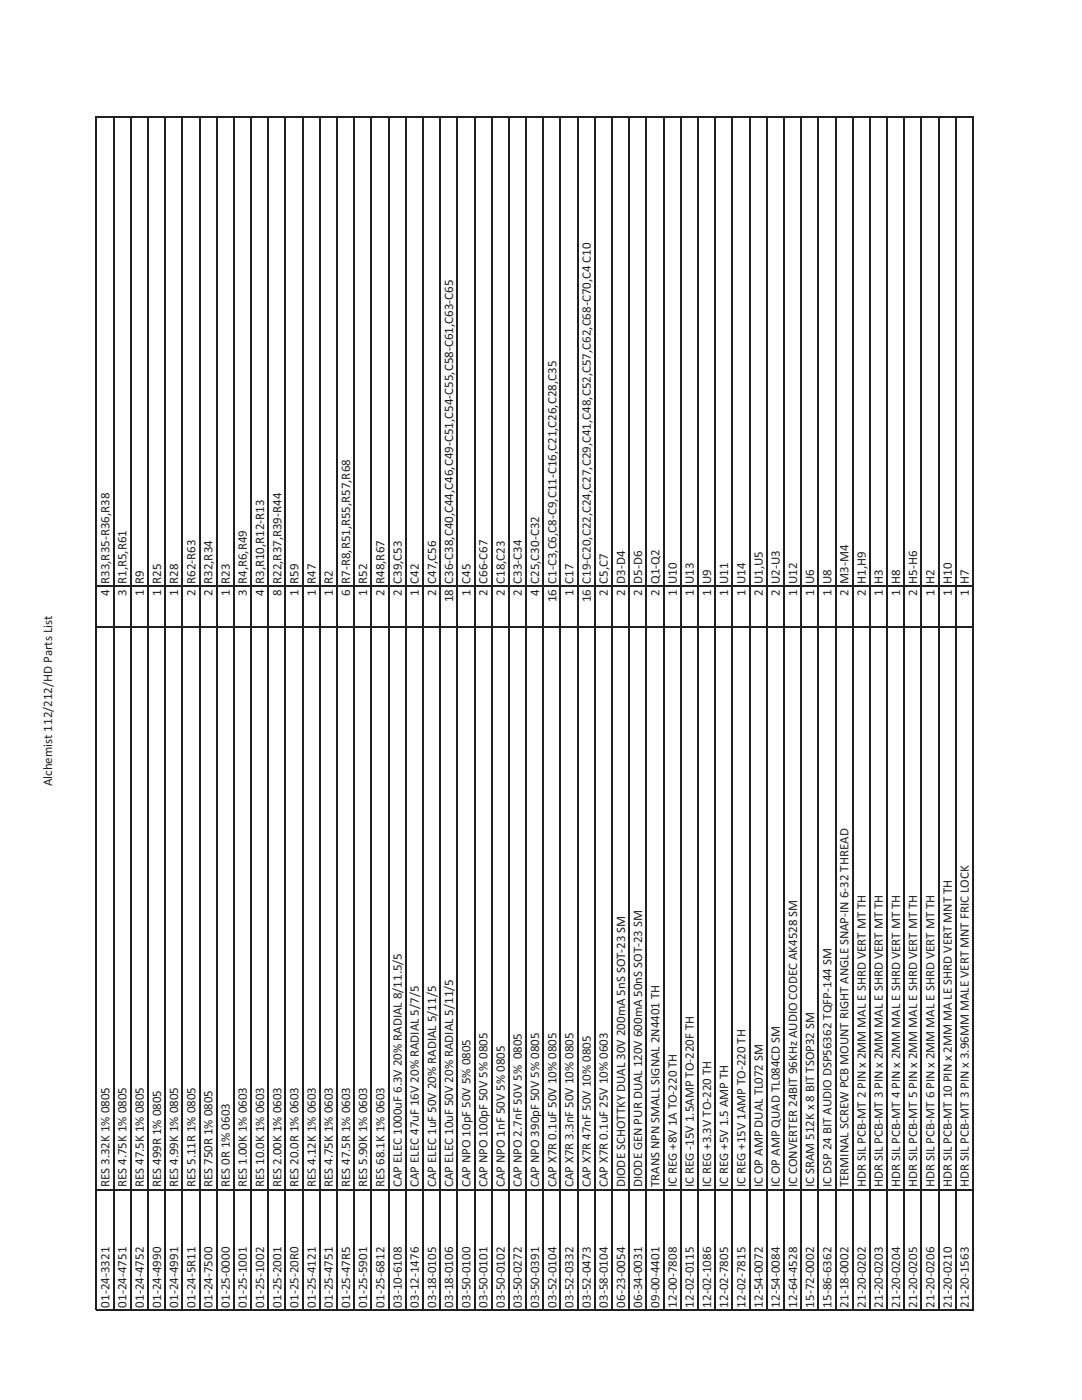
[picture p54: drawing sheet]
<svg xmlns="http://www.w3.org/2000/svg" width="216mm" height="279mm" viewBox="0 0 216 279" stroke-linecap="round" stroke-linejoin="round" font-family="sans-serif">
<defs><g id="words">
<g font-size="2.6" fill="#231f20">
<text x="21.8" y="118.8" transform="rotate(-90 21.8 118.8)">4 R33,R35-R36,R38</text>
<text x="25.3" y="118.8" transform="rotate(-90 25.3 118.8)">3 R1,R5,R61</text>
<text x="28.7" y="118.8" transform="rotate(-90 28.7 118.8)">1 R9</text>
<text x="32.1" y="118.8" transform="rotate(-90 32.1 118.8)">1 R25</text>
<text x="35.6" y="118.8" transform="rotate(-90 35.6 118.8)">1 R28</text>
<text x="39" y="118.8" transform="rotate(-90 39 118.8)">2 R62-R63</text>
<text x="42.4" y="118.8" transform="rotate(-90 42.4 118.8)">2 R32,R34</text>
<text x="45.9" y="118.8" transform="rotate(-90 45.9 118.8)">1 R23</text>
<text x="49.3" y="118.8" transform="rotate(-90 49.3 118.8)">3 R4,R6,R49</text>
<text x="52.7" y="118.8" transform="rotate(-90 52.7 118.8)">4 R3,R10,R12-R13</text>
<text x="56.1" y="118.8" transform="rotate(-90 56.1 118.8)">8 R22,R37,R39-R44</text>
<text x="59.6" y="118.8" transform="rotate(-90 59.6 118.8)">1 R59</text>
<text x="63" y="118.8" transform="rotate(-90 63 118.8)">1 R47</text>
<text x="66.4" y="118.8" transform="rotate(-90 66.4 118.8)">1 R2</text>
<text x="69.9" y="118.8" transform="rotate(-90 69.9 118.8)">6 R7-R8,R51,R55,R57,R68</text>
<text x="73.3" y="118.8" transform="rotate(-90 73.3 118.8)">1 R52</text>
<text x="76.7" y="118.8" transform="rotate(-90 76.7 118.8)">2 R48,R67</text>
<text x="80.2" y="118.8" transform="rotate(-90 80.2 118.8)">2 C39,C53</text>
<text x="83.6" y="118.8" transform="rotate(-90 83.6 118.8)">1 C42</text>
<text x="87" y="118.8" transform="rotate(-90 87 118.8)">2 C47,C56</text>
<text x="93.9" y="118.8" transform="rotate(-90 93.9 118.8)">1 C45</text>
<text x="97.3" y="118.8" transform="rotate(-90 97.3 118.8)">2 C66-C67</text>
<text x="100.7" y="118.8" transform="rotate(-90 100.7 118.8)">2 C18,C23</text>
<text x="104.2" y="118.8" transform="rotate(-90 104.2 118.8)">2 C33-C34</text>
<text x="107.6" y="118.8" transform="rotate(-90 107.6 118.8)">4 C25,C30-C32</text>
<text x="114.5" y="118.8" transform="rotate(-90 114.5 118.8)">1 C17</text>
<text x="121.3" y="118.8" transform="rotate(-90 121.3 118.8)">2 C5,C7</text>
<text x="124.7" y="118.8" transform="rotate(-90 124.7 118.8)">2 D3-D4</text>
<text x="128.2" y="118.8" transform="rotate(-90 128.2 118.8)">2 D5-D6</text>
<text x="131.6" y="118.8" transform="rotate(-90 131.6 118.8)">2 Q1-Q2</text>
<text x="135" y="118.8" transform="rotate(-90 135 118.8)">1 U10</text>
<text x="138.5" y="118.8" transform="rotate(-90 138.5 118.8)">1 U13</text>
<text x="141.9" y="118.8" transform="rotate(-90 141.9 118.8)">1 U9</text>
<text x="145.3" y="118.8" transform="rotate(-90 145.3 118.8)">1 U11</text>
<text x="148.7" y="118.8" transform="rotate(-90 148.7 118.8)">1 U14</text>
<text x="152.2" y="118.8" transform="rotate(-90 152.2 118.8)">2 U1,U5</text>
<text x="155.6" y="118.8" transform="rotate(-90 155.6 118.8)">2 U2-U3</text>
<text x="159" y="118.8" transform="rotate(-90 159 118.8)">1 U12</text>
<text x="162.5" y="118.8" transform="rotate(-90 162.5 118.8)">1 U6</text>
<text x="165.9" y="118.8" transform="rotate(-90 165.9 118.8)">1 U8</text>
<text x="169.3" y="118.8" transform="rotate(-90 169.3 118.8)">2 M3-M4</text>
<text x="172.8" y="118.8" transform="rotate(-90 172.8 118.8)">2 H1,H9</text>
<text x="176.2" y="118.8" transform="rotate(-90 176.2 118.8)">1 H3</text>
<text x="179.6" y="118.8" transform="rotate(-90 179.6 118.8)">1 H8</text>
<text x="183" y="118.8" transform="rotate(-90 183 118.8)">2 H5-H6</text>
<text x="186.5" y="118.8" transform="rotate(-90 186.5 118.8)">1 H2</text>
<text x="189.9" y="118.8" transform="rotate(-90 189.9 118.8)">1 H10</text>
<text x="193.3" y="118.8" transform="rotate(-90 193.3 118.8)">1 H7</text>
<text x="90.4" y="120.2" transform="rotate(-90 90.4 120.2)">18 C36-C38,C40,C44,C46,C49-C51,C54-C55,C58-C61,C63-C65</text>
<text x="111" y="120.2" transform="rotate(-90 111 120.2)">16 C1-C3,C6,C8-C9,C11-C16,C21,C26,C28,C35</text>
<text x="117.9" y="120.2" transform="rotate(-90 117.9 120.2)">16 C19-C20,C22,C24,C27,C29,C41,C48,C52,C57,C62,C68-C70,C4 C10</text>
<text x="10.4" y="156.9" transform="rotate(-90 10.4 156.9)">Alchemist 112/212/HD Parts List</text>
<text x="21.8" y="236.9" transform="rotate(-90 21.8 236.9)">RES 3.32K 1% 0805</text>
<text x="25.3" y="236.9" transform="rotate(-90 25.3 236.9)">RES 4.75K 1% 0805</text>
<text x="28.7" y="236.9" transform="rotate(-90 28.7 236.9)">RES 47.5K 1% 0805</text>
<text x="32.1" y="236.9" transform="rotate(-90 32.1 236.9)">RES 499R 1% 0805</text>
<text x="35.6" y="236.9" transform="rotate(-90 35.6 236.9)">RES 4.99K 1% 0805</text>
<text x="39" y="236.9" transform="rotate(-90 39 236.9)">RES 5.11R 1% 0805</text>
<text x="42.4" y="236.9" transform="rotate(-90 42.4 236.9)">RES 750R 1% 0805</text>
<text x="45.9" y="236.9" transform="rotate(-90 45.9 236.9)">RES 0R 1% 0603</text>
<text x="49.3" y="236.9" transform="rotate(-90 49.3 236.9)">RES 1.00K 1% 0603</text>
<text x="52.7" y="236.9" transform="rotate(-90 52.7 236.9)">RES 10.0K 1% 0603</text>
<text x="56.1" y="236.9" transform="rotate(-90 56.1 236.9)">RES 2.00K 1% 0603</text>
<text x="59.6" y="236.9" transform="rotate(-90 59.6 236.9)">RES 20.0R 1% 0603</text>
<text x="63" y="236.9" transform="rotate(-90 63 236.9)">RES 4.12K 1% 0603</text>
<text x="66.4" y="236.9" transform="rotate(-90 66.4 236.9)">RES 4.75K 1% 0603</text>
<text x="69.9" y="236.9" transform="rotate(-90 69.9 236.9)">RES 47.5R 1% 0603</text>
<text x="73.3" y="236.9" transform="rotate(-90 73.3 236.9)">RES 5.90K 1% 0603</text>
<text x="76.7" y="236.9" transform="rotate(-90 76.7 236.9)">RES 68.1K 1% 0603</text>
<text x="80.2" y="236.9" transform="rotate(-90 80.2 236.9)">CAP ELEC 1000uF 6.3V 20% RADIAL 8/11.5/5</text>
<text x="83.6" y="236.9" transform="rotate(-90 83.6 236.9)">CAP ELEC 47uF 16V 20% RADIAL 5/7/5</text>
<text x="87" y="236.9" transform="rotate(-90 87 236.9)">CAP ELEC 1uF 50V 20% RADIAL 5/11/5</text>
<text x="90.4" y="236.9" transform="rotate(-90 90.4 236.9)">CAP ELEC 10uF 50V 20% RADIAL 5/11/5</text>
<text x="93.9" y="236.9" transform="rotate(-90 93.9 236.9)">CAP NPO 10pF 50V 5% 0805</text>
<text x="97.3" y="236.9" transform="rotate(-90 97.3 236.9)">CAP NPO 100pF 50V 5% 0805</text>
<text x="100.7" y="236.9" transform="rotate(-90 100.7 236.9)">CAP NPO 1nF 50V 5% 0805</text>
<text x="104.2" y="236.9" transform="rotate(-90 104.2 236.9)">CAP NPO 2.7nF 50V 5% 0805</text>
<text x="107.6" y="236.9" transform="rotate(-90 107.6 236.9)">CAP NPO 390pF 50V 5% 0805</text>
<text x="111" y="236.9" transform="rotate(-90 111 236.9)">CAP X7R 0.1uF 50V 10% 0805</text>
<text x="114.5" y="236.9" transform="rotate(-90 114.5 236.9)">CAP X7R 3.3nF 50V 10% 0805</text>
<text x="117.9" y="236.9" transform="rotate(-90 117.9 236.9)">CAP X7R 47nF 50V 10% 0805</text>
<text x="121.3" y="236.9" transform="rotate(-90 121.3 236.9)">CAP X7R 0.1uF 25V 10% 0603</text>
<text x="124.7" y="236.9" transform="rotate(-90 124.7 236.9)">DIODE SCHOTTKY DUAL 30V 200mA 5nS SOT-23 SM</text>
<text x="128.2" y="236.9" transform="rotate(-90 128.2 236.9)">DIODE GEN PUR DUAL 120V 600mA 50nS SOT-23 SM</text>
<text x="131.6" y="236.9" transform="rotate(-90 131.6 236.9)">TRANS NPN SMALL SIGNAL 2N4401 TH</text>
<text x="135" y="236.9" transform="rotate(-90 135 236.9)">IC REG +8V 1A TO-220 TH</text>
<text x="138.5" y="236.9" transform="rotate(-90 138.5 236.9)">IC REG -15V 1.5AMP TO-220F TH</text>
<text x="141.9" y="236.9" transform="rotate(-90 141.9 236.9)">IC REG +3.3V TO-220 TH</text>
<text x="145.3" y="236.9" transform="rotate(-90 145.3 236.9)">IC REG +5V 1.5 AMP TH</text>
<text x="148.7" y="236.9" transform="rotate(-90 148.7 236.9)">IC REG +15V 1AMP TO-220 TH</text>
<text x="152.2" y="236.9" transform="rotate(-90 152.2 236.9)">IC OP AMP DUAL TL072 SM</text>
<text x="155.6" y="236.9" transform="rotate(-90 155.6 236.9)">IC OP AMP QUAD TL084CD SM</text>
<text x="159" y="236.9" transform="rotate(-90 159 236.9)">IC CONVERTER 24BIT 96KHz AUDIO CODEC AK4528 SM</text>
<text x="162.5" y="236.9" transform="rotate(-90 162.5 236.9)">IC SRAM 512K x 8 BIT TSOP32 SM</text>
<text x="165.9" y="236.9" transform="rotate(-90 165.9 236.9)">IC DSP 24 BIT AUDIO DSP56362 TQFP-144 SM</text>
<text x="169.3" y="236.9" transform="rotate(-90 169.3 236.9)">TERMINAL SCREW PCB MOUNT RIGHT ANGLE SNAP-IN 6-32 THREAD</text>
<text x="172.8" y="236.9" transform="rotate(-90 172.8 236.9)">HDR SIL PCB-MT 2 PIN x 2MM MAL E SHRD VERT MT TH</text>
<text x="176.2" y="236.9" transform="rotate(-90 176.2 236.9)">HDR SIL PCB-MT 3 PIN x 2MM MAL E SHRD VERT MT TH</text>
<text x="179.6" y="236.9" transform="rotate(-90 179.6 236.9)">HDR SIL PCB-MT 4 PIN x 2MM MAL E SHRD VERT MT TH</text>
<text x="183" y="236.9" transform="rotate(-90 183 236.9)">HDR SIL PCB-MT 5 PIN x 2MM MAL E SHRD VERT MT TH</text>
<text x="186.5" y="236.9" transform="rotate(-90 186.5 236.9)">HDR SIL PCB-MT 6 PIN x 2MM MAL E SHRD VERT MT TH</text>
<text x="189.9" y="236.9" transform="rotate(-90 189.9 236.9)">HDR SIL PCB-MT 10 PIN x 2MM MA LE SHRD VERT MNT TH</text>
<text x="193.3" y="236.9" transform="rotate(-90 193.3 236.9)">HDR SIL PCB-MT 3 PIN x 3.96MM MALE VERT MNT FRIC LOCK</text>
<text x="21.8" y="260.9" transform="rotate(-90 21.8 260.9)">01-24-3321</text>
<text x="25.3" y="260.9" transform="rotate(-90 25.3 260.9)">01-24-4751</text>
<text x="28.7" y="260.9" transform="rotate(-90 28.7 260.9)">01-24-4752</text>
<text x="32.1" y="260.9" transform="rotate(-90 32.1 260.9)">01-24-4990</text>
<text x="35.6" y="260.9" transform="rotate(-90 35.6 260.9)">01-24-4991</text>
<text x="39" y="260.9" transform="rotate(-90 39 260.9)">01-24-5R11</text>
<text x="42.4" y="260.9" transform="rotate(-90 42.4 260.9)">01-24-7500</text>
<text x="45.9" y="260.9" transform="rotate(-90 45.9 260.9)">01-25-0000</text>
<text x="49.3" y="260.9" transform="rotate(-90 49.3 260.9)">01-25-1001</text>
<text x="52.7" y="260.9" transform="rotate(-90 52.7 260.9)">01-25-1002</text>
<text x="56.1" y="260.9" transform="rotate(-90 56.1 260.9)">01-25-2001</text>
<text x="59.6" y="260.9" transform="rotate(-90 59.6 260.9)">01-25-20R0</text>
<text x="63" y="260.9" transform="rotate(-90 63 260.9)">01-25-4121</text>
<text x="66.4" y="260.9" transform="rotate(-90 66.4 260.9)">01-25-4751</text>
<text x="69.9" y="260.9" transform="rotate(-90 69.9 260.9)">01-25-47R5</text>
<text x="73.3" y="260.9" transform="rotate(-90 73.3 260.9)">01-25-5901</text>
<text x="76.7" y="260.9" transform="rotate(-90 76.7 260.9)">01-25-6812</text>
<text x="80.2" y="260.9" transform="rotate(-90 80.2 260.9)">03-10-6108</text>
<text x="83.6" y="260.9" transform="rotate(-90 83.6 260.9)">03-12-1476</text>
<text x="87" y="260.9" transform="rotate(-90 87 260.9)">03-18-0105</text>
<text x="90.4" y="260.9" transform="rotate(-90 90.4 260.9)">03-18-0106</text>
<text x="93.9" y="260.9" transform="rotate(-90 93.9 260.9)">03-50-0100</text>
<text x="97.3" y="260.9" transform="rotate(-90 97.3 260.9)">03-50-0101</text>
<text x="100.7" y="260.9" transform="rotate(-90 100.7 260.9)">03-50-0102</text>
<text x="104.2" y="260.9" transform="rotate(-90 104.2 260.9)">03-50-0272</text>
<text x="107.6" y="260.9" transform="rotate(-90 107.6 260.9)">03-50-0391</text>
<text x="111" y="260.9" transform="rotate(-90 111 260.9)">03-52-0104</text>
<text x="114.5" y="260.9" transform="rotate(-90 114.5 260.9)">03-52-0332</text>
<text x="117.9" y="260.9" transform="rotate(-90 117.9 260.9)">03-52-0473</text>
<text x="121.3" y="260.9" transform="rotate(-90 121.3 260.9)">03-58-0104</text>
<text x="124.7" y="260.9" transform="rotate(-90 124.7 260.9)">06-23-0054</text>
<text x="128.2" y="260.9" transform="rotate(-90 128.2 260.9)">06-34-0031</text>
<text x="131.6" y="260.9" transform="rotate(-90 131.6 260.9)">09-00-4401</text>
<text x="135" y="260.9" transform="rotate(-90 135 260.9)">12-00-7808</text>
<text x="138.5" y="260.9" transform="rotate(-90 138.5 260.9)">12-02-0115</text>
<text x="141.9" y="260.9" transform="rotate(-90 141.9 260.9)">12-02-1086</text>
<text x="145.3" y="260.9" transform="rotate(-90 145.3 260.9)">12-02-7805</text>
<text x="148.7" y="260.9" transform="rotate(-90 148.7 260.9)">12-02-7815</text>
<text x="152.2" y="260.9" transform="rotate(-90 152.2 260.9)">12-54-0072</text>
<text x="155.6" y="260.9" transform="rotate(-90 155.6 260.9)">12-54-0084</text>
<text x="159" y="260.9" transform="rotate(-90 159 260.9)">12-64-4528</text>
<text x="162.5" y="260.9" transform="rotate(-90 162.5 260.9)">15-72-0002</text>
<text x="165.9" y="260.9" transform="rotate(-90 165.9 260.9)">15-86-6362</text>
<text x="169.3" y="260.9" transform="rotate(-90 169.3 260.9)">21-18-0002</text>
<text x="172.8" y="260.9" transform="rotate(-90 172.8 260.9)">21-20-0202</text>
<text x="176.2" y="260.9" transform="rotate(-90 176.2 260.9)">21-20-0203</text>
<text x="179.6" y="260.9" transform="rotate(-90 179.6 260.9)">21-20-0204</text>
<text x="183" y="260.9" transform="rotate(-90 183 260.9)">21-20-0205</text>
<text x="186.5" y="260.9" transform="rotate(-90 186.5 260.9)">21-20-0206</text>
<text x="189.9" y="260.9" transform="rotate(-90 189.9 260.9)">21-20-0210</text>
<text x="193.3" y="260.9" transform="rotate(-90 193.3 260.9)">21-20-1563</text>
</g>
</g></defs>
<g fill="none" stroke="#231f20" stroke-width=".21">
<path d="M19.2 23.2v238.1M19.3 23.3h175M22.7 23.2v238.1M26.1 23.2v238.1M29.5 23.2v238.1M33 23.2v238.1M36.4 23.2v238.1M39.8 23.2v238.1M43.3 23.2v238.1M46.7 23.2v238.1M50.1 23.2v238.1M53.5 23.2v238.1"/>
<path d="M57 23.2v238.1M60.4 23.2v238.1M63.8 23.2v238.1M67.3 23.2v238.1M70.7 23.2v238.1M74.1 23.2v238.1M77.6 23.2v238.1M81 23.2v238.1M84.4 23.2v238.1M87.8 23.2v238.1M91.3 23.2v238.1M94.7 23.2v238.1"/>
<path d="M98.1 23.2v238.1M101.6 23.2v238.1M105 23.2v238.1M108.4 23.2v238.1M111.8 23.2v238.1M115.3 23.2v238.1M118.7 23.2v238.1M122.1 23.2v238.1M125.6 23.2v238.1M129 23.2v238.1M132.4 23.2v238.1M135.9 23.2v238.1"/>
<path d="M139.3 23.2v238.1M142.7 23.2v238.1M146.1 23.2v238.1M149.6 23.2v238.1M153 23.2v238.1M156.4 23.2v238.1M159.9 23.2v238.1M163.3 23.2v238.1M166.7 23.2v238.1M170.2 23.2v238.1M173.6 23.2v238.1M177 23.2v238.1"/>
<path d="M180.4 23.2v238.1M183.9 23.2v238.1M187.3 23.2v238.1M190.7 23.2v238.1M194.2 23.2v238.1M19.3 117h175M19.3 125.2h175M19.3 237.4h175M19.1 261.4h175.2"/>
</g>
<use href="#words"/>
</svg>
